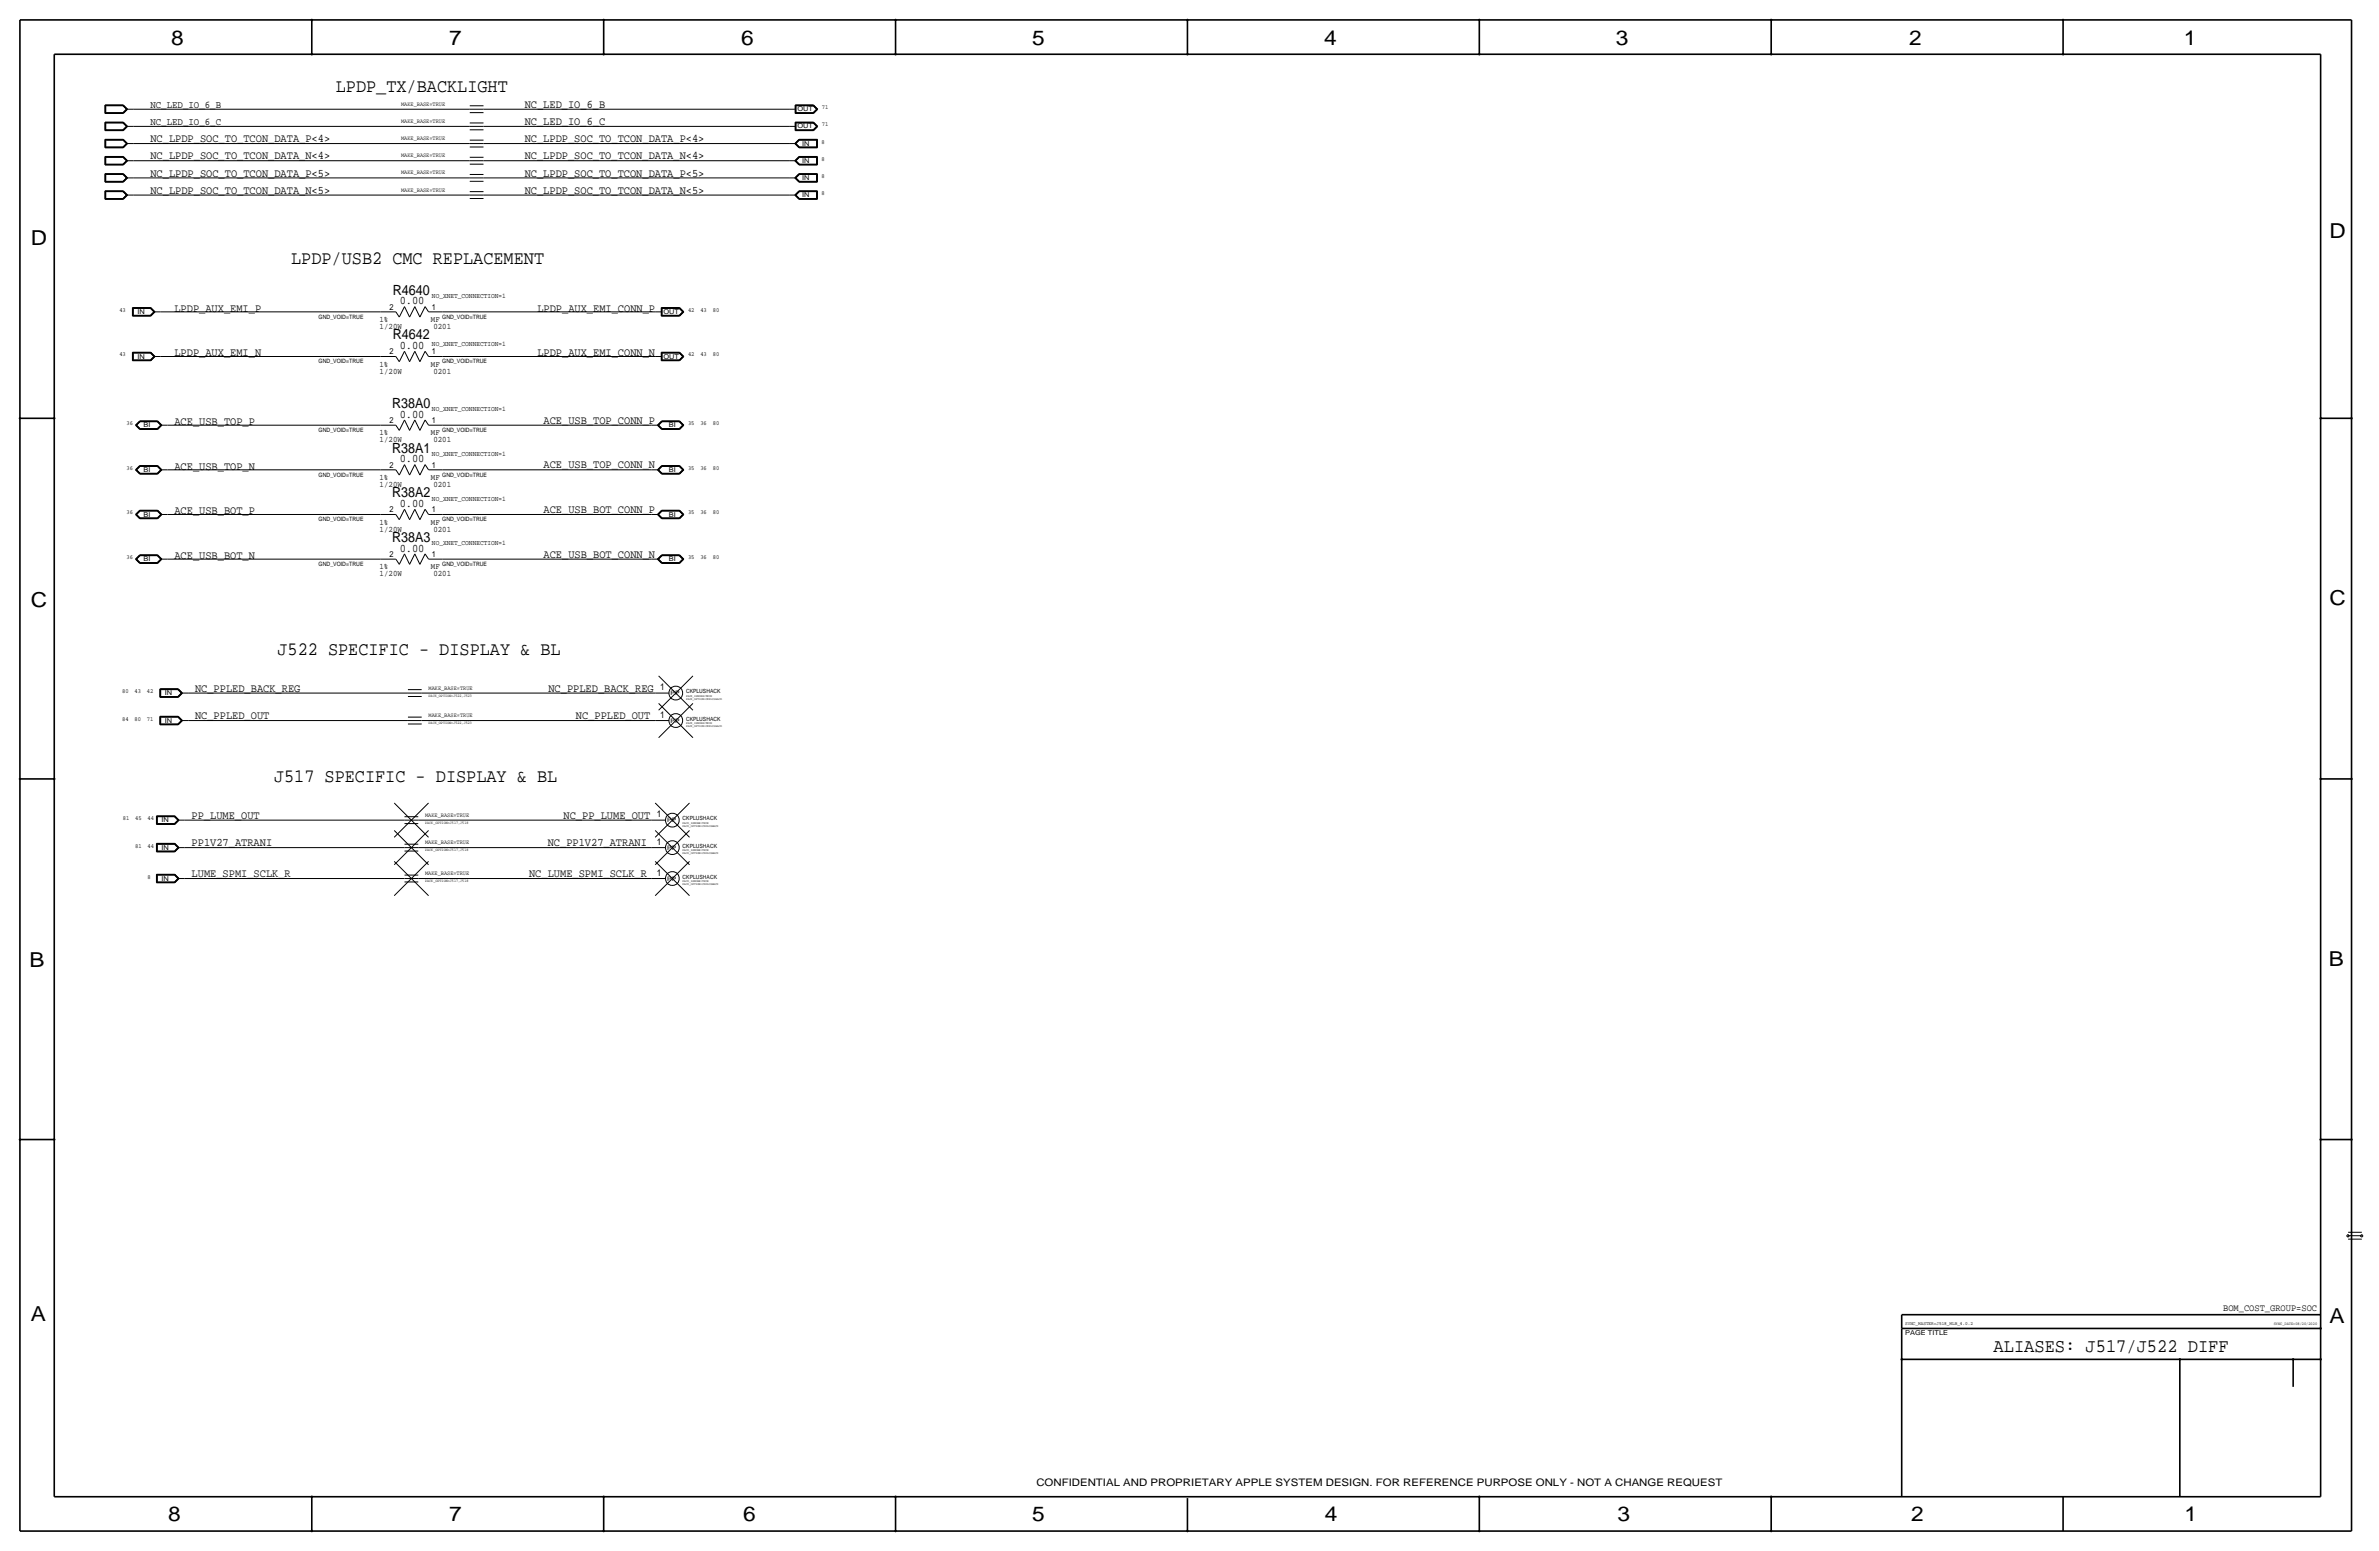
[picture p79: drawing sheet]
<svg xmlns="http://www.w3.org/2000/svg" width="880mm" height="574mm" viewBox="0 0 880 574" stroke-linecap="round" stroke-linejoin="round" font-family="sans-serif">
<defs><g id="words">
<g font-size="7.6">
<text x="63.2" y="16.5">8</text>
<text x="166.1" y="16.5">7</text>
<text x="274.1" y="16.5">6</text>
<text x="381.8" y="16.5">5</text>
<text x="489.7" y="16.5">4</text>
<text x="597.7" y="16.5">3</text>
<text x="706.1" y="16.5">2</text>
<text x="807.7" y="16.5">1</text>
<text x="861.6" y="88.1">D</text>
<text x="11.4" y="90.4">D</text>
<text x="11.4" y="224.3">C</text>
<text x="861.6" y="223.8">C</text>
<text x="10.9" y="357.6">B</text>
<text x="861.3" y="357.4">B</text>
<text x="11.4" y="488.4">A</text>
<text x="861.6" y="489.2">A</text>
<text x="62.2" y="562.6">8</text>
<text x="166.1" y="562.6">7</text>
<text x="274.8" y="562.6">6</text>
<text x="381.8" y="562.6">5</text>
<text x="490" y="562.6">4</text>
<text x="598.2" y="562.6">3</text>
<text x="706.9" y="562.6">2</text>
<text x="808" y="562.6">1</text>
</g>
<text font-size="7.1" x="737.3" y="500.1">ALIASES: J517/J522 DIFF</text>
<g font-size="7">
<text x="124.2" y="34">LPDP_TX/BACKLIGHT</text>
<text x="107.7" y="97.5">LPDP/USB2 CMC REPLACEMENT</text>
<text x="102.6" y="242.3">J522 SPECIFIC - DISPLAY &amp; BL</text>
<text x="101.3" y="289.3">J517 SPECIFIC - DISPLAY &amp; BL</text>
</g>
<g font-size="5.2">
<text x="145.3" y="109">R4640</text>
<text x="145.3" y="125.5">R4642</text>
<text x="145.1" y="150.9">R38A0</text>
<text x="145.1" y="167.4">R38A1</text>
<text x="145.1" y="183.9">R38A2</text>
<text x="145.1" y="200.4">R38A3</text>
</g>
<g font-size="4.3">
<text x="194.1" y="39.9">NC_LED_IO_6_B</text>
<text x="194.1" y="46.2">NC_LED_IO_6_C</text>
<text x="55.6" y="52.6">NC_LPDP_SOC_TO_TCON_DATA_P&lt;4&gt;</text>
<text x="194.1" y="52.6">NC_LPDP_SOC_TO_TCON_DATA_P&lt;4&gt;</text>
<text x="55.6" y="58.9">NC_LPDP_SOC_TO_TCON_DATA_N&lt;4&gt;</text>
<text x="194.1" y="58.9">NC_LPDP_SOC_TO_TCON_DATA_N&lt;4&gt;</text>
<text x="55.6" y="65.3">NC_LPDP_SOC_TO_TCON_DATA_P&lt;5&gt;</text>
<text x="194.1" y="65.3">NC_LPDP_SOC_TO_TCON_DATA_P&lt;5&gt;</text>
<text x="55.6" y="71.6">NC_LPDP_SOC_TO_TCON_DATA_N&lt;5&gt;</text>
<text x="194.1" y="71.6">NC_LPDP_SOC_TO_TCON_DATA_N&lt;5&gt;</text>
<text x="147.8" y="112.5">0.00</text>
<text x="64.5" y="115.3">LPDP_AUX_EMI_P</text>
<text x="198.7" y="115.3">LPDP_AUX_EMI_CONN_P</text>
<text x="64.5" y="131.8">LPDP_AUX_EMI_N</text>
<text x="147.8" y="129">0.00</text>
<text x="198.7" y="131.8">LPDP_AUX_EMI_CONN_N</text>
<text x="147.8" y="154.4">0.00</text>
<text x="64.5" y="157.2">ACE_USB_TOP_P</text>
<text x="201" y="156.7">ACE_USB_TOP_CONN_P</text>
<text x="64.5" y="173.7">ACE_USB_TOP_N</text>
<text x="147.8" y="170.9">0.00</text>
<text x="201" y="173.2">ACE_USB_TOP_CONN_N</text>
<text x="64.5" y="190.2">ACE_USB_BOT_P</text>
<text x="147.8" y="187.5">0.00</text>
<text x="201" y="189.7">ACE_USB_BOT_CONN_P</text>
<text x="147.8" y="204">0.00</text>
<text x="64.5" y="206.8">ACE_USB_BOT_N</text>
<text x="201" y="206.2">ACE_USB_BOT_CONN_N</text>
<text x="72.1" y="255.8">NC_PPLED_BACK_REG</text>
<text x="202.8" y="255.8">NC_PPLED_BACK_REG</text>
<text x="72.1" y="265.9">NC_PPLED_OUT</text>
<text x="213" y="265.9">NC_PPLED_OUT</text>
<text x="70.9" y="302.8">PP_LUME_OUT</text>
<text x="208.4" y="302.8">NC_PP_LUME_OUT</text>
<text x="70.9" y="312.9">PP1V27_ATRANI</text>
<text x="202.6" y="312.9">NC_PP1V27_ATRANI</text>
<text x="70.9" y="324.4">LUME_SPMI_SCLK_R</text>
<text x="195.7" y="324.4">NC_LUME_SPMI_SCLK_R</text>
</g>
<g font-size="3.8">
<text x="55.6" y="39.9">NC_LED_IO_6_B</text>
<text x="55.6" y="46.2">NC_LED_IO_6_C</text>
<text x="383.3" y="549.7">CONFIDENTIAL AND PROPRIETARY APPLE SYSTEM DESIGN. FOR REFERENCE PURPOSE ONLY - NOT A CHANGE REQUEST</text>
</g>
<text font-size="3.6" x="822.2" y="484.9">BOM_COST_GROUP=SOC</text>
<g font-size="3.5">
<text x="244.2" y="255.3">1</text>
<text x="244.2" y="265.4">1</text>
<text x="242.9" y="302.3">1</text>
<text x="242.9" y="312.4">1</text>
<text x="242.9" y="323.8">1</text>
</g>
<g font-size="3.1">
<text x="140.3" y="119.1">1%</text>
<text x="144" y="114.6">2</text>
<text x="159.4" y="119.1">MF</text>
<text x="159.8" y="114.6">1</text>
<text x="140.4" y="121.7">1/20W</text>
<text x="160.3" y="121.7">0201</text>
<text x="144" y="131.1">2</text>
<text x="159.8" y="131.1">1</text>
<text x="140.3" y="135.6">1%</text>
<text x="159.4" y="135.6">MF</text>
<text x="140.4" y="138.2">1/20W</text>
<text x="160.3" y="138.2">0201</text>
<text x="140.3" y="161">1%</text>
<text x="144" y="156.5">2</text>
<text x="159.4" y="161">MF</text>
<text x="159.8" y="156.5">1</text>
<text x="140.4" y="163.6">1/20W</text>
<text x="160.3" y="163.6">0201</text>
<text x="144" y="173">2</text>
<text x="159.8" y="173">1</text>
<text x="140.3" y="177.5">1%</text>
<text x="159.4" y="177.5">MF</text>
<text x="140.4" y="180.1">1/20W</text>
<text x="160.3" y="180.1">0201</text>
<text x="144" y="189.5">2</text>
<text x="159.8" y="189.5">1</text>
<text x="140.3" y="194.1">1%</text>
<text x="140.4" y="196.6">1/20W</text>
<text x="159.4" y="194.1">MF</text>
<text x="160.3" y="196.6">0201</text>
<text x="144" y="206">2</text>
<text x="159.8" y="206">1</text>
<text x="140.3" y="210.6">1%</text>
<text x="140.4" y="213.1">1/20W</text>
<text x="159.4" y="210.6">MF</text>
<text x="160.3" y="213.1">0201</text>
</g>
<g font-size="2.6">
<text x="159.8" y="110.2">NO_XNET_CONNECTION=1</text>
<text x="159.8" y="128">NO_XNET_CONNECTION=1</text>
<text x="159.8" y="152.1">NO_XNET_CONNECTION=1</text>
<text x="159.8" y="168.7">NO_XNET_CONNECTION=1</text>
<text x="159.8" y="185.2">NO_XNET_CONNECTION=1</text>
<text x="159.8" y="201.7">NO_XNET_CONNECTION=1</text>
</g>
<g font-size="2.5">
<text x="294.9" y="41.1">OUT</text>
<text x="294.9" y="47.5">OUT</text>
<text x="296.7" y="53.8">IN</text>
<text x="296.7" y="60.2">IN</text>
<text x="296.7" y="66.5">IN</text>
<text x="296.7" y="72.9">IN</text>
<text x="50.8" y="116.1">IN</text>
<text x="245.4" y="116.1">OUT</text>
<text x="50.8" y="132.6">IN</text>
<text x="245.4" y="132.6">OUT</text>
<text x="53.1" y="158">BI</text>
<text x="247.3" y="158">BI</text>
<text x="53.1" y="174.5">BI</text>
<text x="247.3" y="174.5">BI</text>
<text x="53.1" y="191">BI</text>
<text x="247.3" y="191">BI</text>
<text x="53.1" y="207.5">BI</text>
<text x="247.3" y="207.5">BI</text>
<text x="61" y="257">IN</text>
<text x="61" y="267.2">IN</text>
<text x="59.7" y="304">IN</text>
<text x="59.7" y="314.2">IN</text>
<text x="59.7" y="325.6">IN</text>
<text x="704.6" y="493.8">PAGE TITLE</text>
</g>
<g font-size="2.3">
<text x="304" y="40.4">71</text>
<text x="304" y="46.7">71</text>
<text x="303.8" y="53.1">8</text>
<text x="303.8" y="59.4">8</text>
<text x="303.8" y="65.8">8</text>
<text x="303.8" y="72.1">8</text>
<text x="44.1" y="115.3">43</text>
<text x="254.5" y="115.3">42</text>
<text x="259" y="115.3">43</text>
<text x="263.6" y="115.3">80</text>
<text x="44.1" y="131.8">43</text>
<text x="254.5" y="131.8">42</text>
<text x="259" y="131.8">43</text>
<text x="263.6" y="131.8">80</text>
<text x="46.8" y="157.2">36</text>
<text x="254.5" y="157.2">35</text>
<text x="259" y="157.2">36</text>
<text x="263.6" y="157.2">80</text>
<text x="46.8" y="173.7">36</text>
<text x="254.5" y="173.7">35</text>
<text x="259" y="173.7">36</text>
<text x="263.6" y="173.7">80</text>
<text x="46.8" y="190.2">36</text>
<text x="254.5" y="190.2">35</text>
<text x="259" y="190.2">36</text>
<text x="263.6" y="190.2">80</text>
<text x="46.8" y="206.8">36</text>
<text x="254.5" y="206.8">35</text>
<text x="259" y="206.8">36</text>
<text x="263.6" y="206.8">80</text>
<text x="45.2" y="256.3">80</text>
<text x="49.7" y="256.3">43</text>
<text x="54.3" y="256.3">42</text>
<text x="248" y="257">PP</text>
<text x="45.2" y="266.4">84</text>
<text x="49.7" y="266.4">80</text>
<text x="54.3" y="266.4">71</text>
<text x="248" y="267.2">PP</text>
<text x="45.4" y="303.3">81</text>
<text x="50" y="303.3">45</text>
<text x="54.6" y="303.3">44</text>
<text x="246.8" y="304">PP</text>
<text x="50" y="313.4">81</text>
<text x="54.6" y="313.4">44</text>
<text x="246.8" y="314.2">PP</text>
<text x="54.6" y="324.9">8</text>
<text x="246.8" y="325.6">PP</text>
</g>
<g font-size="2.2">
<text x="148.3" y="39.1">MAKE_BASE=TRUE</text>
<text x="148.3" y="45.5">MAKE_BASE=TRUE</text>
<text x="148.3" y="51.8">MAKE_BASE=TRUE</text>
<text x="148.3" y="58.2">MAKE_BASE=TRUE</text>
<text x="148.3" y="64.5">MAKE_BASE=TRUE</text>
<text x="148.3" y="70.9">MAKE_BASE=TRUE</text>
<text x="117.9" y="117.9">GND_VOID=TRUE</text>
<text x="163.6" y="117.9">GND_VOID=TRUE</text>
<text x="117.9" y="134.4">GND_VOID=TRUE</text>
<text x="163.6" y="134.4">GND_VOID=TRUE</text>
<text x="117.9" y="159.8">GND_VOID=TRUE</text>
<text x="163.6" y="159.8">GND_VOID=TRUE</text>
<text x="117.9" y="176.3">GND_VOID=TRUE</text>
<text x="163.6" y="176.3">GND_VOID=TRUE</text>
<text x="117.9" y="192.8">GND_VOID=TRUE</text>
<text x="163.6" y="192.8">GND_VOID=TRUE</text>
<text x="117.9" y="209.3">GND_VOID=TRUE</text>
<text x="163.6" y="209.3">GND_VOID=TRUE</text>
<text x="158.5" y="255">MAKE_BASE=TRUE</text>
<text x="158.5" y="265.2">MAKE_BASE=TRUE</text>
<text x="157.2" y="302">MAKE_BASE=TRUE</text>
<text x="157.2" y="312.2">MAKE_BASE=TRUE</text>
<text x="157.2" y="323.6">MAKE_BASE=TRUE</text>
</g>
<g font-size="2.1">
<text x="253.7" y="256.3">CKPLUSHACK</text>
<text x="253.7" y="266.4">CKPLUSHACK</text>
<text x="252.5" y="303.3">CKPLUSHACK</text>
<text x="252.5" y="313.4">CKPLUSHACK</text>
<text x="252.5" y="324.9">CKPLUSHACK</text>
</g>
<text font-size="1.8" x="704.6" y="490">SYNC_MASTER=J518_MLB_4.0.2</text>
<text font-size="1.5" x="840.9" y="490">SYNC_DATE=08/20/2020</text>
<g font-size="1.4">
<text x="158.5" y="257.6">PACK_OPTION=J522,J523</text>
<text x="158.5" y="267.7">PACK_OPTION=J522,J523</text>
<text x="157.2" y="304.5">PACK_OPTION=J517,J518</text>
<text x="157.2" y="314.7">PACK_OPTION=J517,J518</text>
<text x="157.2" y="326.1">PACK_OPTION=J517,J518</text>
</g>
<g font-size="1.1">
<text x="253.7" y="257.6">PACK_IGNORE=TRUE</text>
<text x="253.7" y="258.8">PACK_OPTION=CKPLUSHACK</text>
<text x="253.7" y="267.7">PACK_IGNORE=TRUE</text>
<text x="253.7" y="269">PACK_OPTION=CKPLUSHACK</text>
<text x="252.5" y="305.8">PACK_OPTION=CKPLUSHACK</text>
<text x="252.5" y="304.5">PACK_IGNORE=TRUE</text>
<text x="252.5" y="316">PACK_OPTION=CKPLUSHACK</text>
<text x="252.5" y="314.7">PACK_IGNORE=TRUE</text>
<text x="252.5" y="326.1">PACK_IGNORE=TRUE</text>
<text x="252.5" y="327.4">PACK_OPTION=CKPLUSHACK</text>
</g>
</g></defs>
<g fill="none" stroke="#000" stroke-width=".37">
<path d="M38.8 38.8v3.2zM38.8 38.8h6.8zM38.9 38.9h6.7zM38.9 38.9v3zM39 39h6.5zM39 39v2.8zM39.1 39.1h6.4zM39.1 39.1v2.6zM45.5 39.1l1.2 1.3zM45.5 39l1.4 1.4zM45.6 38.9l1.4 1.5zM45.6 38.8l1.6 1.6z"/>
<path d="M173.7 39.1h5.1zM294.1 38.8h6.8zM294.1 38.8v3.2zM294.2 38.9h6.6zM294.2 38.9v3zM294.3 39h6.5zM294.3 39v2.8zM294.4 39.1h6.3zM294.4 39.1v2.6zM300.7 39.1l1.3 1.3zM300.8 39l1.4 1.4zM300.8 38.9l1.5 1.5z"/>
<path d="M300.9 38.8l1.6 1.6zM38.8 57.9v3.1zM38.8 57.9h6.8zM38.8 51.5v3.2zM38.8 54.7h6.8zM38.8 51.5h6.8zM38.8 45.2v3.1zM38.8 48.3h6.8zM38.8 45.2h6.8zM38.8 42h6.8zM38.9 58h6.7zM38.9 58v2.9z"/>
<path d="M38.9 51.6h6.7zM38.9 51.6v3zM38.9 54.6h6.7zM38.9 45.3h6.7zM38.9 45.3v2.9zM38.9 48.2h6.7zM38.9 41.9h6.7zM39 58.1h6.5zM39 58.1v2.7zM39 51.7h6.5zM39 51.7v2.8zM39 54.5h6.5z"/>
<path d="M39 45.4h6.5zM39 45.4v2.7zM39 48.1h6.5zM39 41.8h6.5zM39.1 58.2h6.4zM39.1 58.2v2.5zM39.1 51.8h6.4zM39.1 51.8v2.6zM39.1 54.4h6.4zM39.1 45.5h6.4zM39.1 45.5v2.5zM39.1 48h6.4z"/>
<path d="M39.1 41.7h6.4zM45.5 58.2l1.2 1.2zM45.5 51.8l1.2 1.3zM45.5 54.4l1.2-1.3zM45.5 45.5l1.2 1.2zM45.5 48l1.2-1.3zM45.5 41.7l1.2-1.3zM45.5 58.1l1.4 1.3zM45.5 51.7l1.4 1.4zM45.5 45.4l1.4 1.3zM45.6 58l1.4 1.4zM45.6 51.6l1.4 1.5z"/>
<path d="M45.6 45.3l1.4 1.4zM45.6 57.9l1.6 1.5zM45.6 51.5l1.6 1.6zM45.6 54.7l1.6-1.6zM45.6 45.2l1.6 1.5zM45.6 48.3l1.6-1.6zM45.6 42l1.6-1.6zM46.7 59.4h2.6zM46.7 53.1h2.6zM46.7 46.7h2.6zM46.7 40.4h2.6zM46.9 59.4l-1.4 1.4z"/>
<path d="M46.9 53.1l-1.4 1.4zM46.9 46.7l-1.4 1.4zM46.9 40.4l-1.4 1.4zM47 59.4l-1.4 1.5zM47 53.1l-1.4 1.5zM47 46.7l-1.4 1.5zM47 40.4l-1.4 1.5zM49.3 40.4h124.4zM49.3 53.1h124.4zM49.3 46.7h124.4zM49.3 59.4h124.4zM173.7 48h5.1z"/>
<path d="M173.7 46.7h5.1zM173.7 45.5h5.1zM173.7 59.4h5.1zM173.7 58.2h5.1zM173.7 54.4h5.1zM173.7 53.1h5.1zM173.7 51.8h5.1zM173.7 41.7h5.1zM173.7 40.4h5.1zM178.8 40.4h113zM178.8 59.4h113zM178.8 53.1h113z"/>
<path d="M178.8 46.7h113zM291.8 59.4h2.6zM291.8 53.1h2.6zM291.8 46.7h2.6zM291.8 40.4h2.6zM293.9 59.4l1.6-1.5zM293.9 59.4l1.6 1.6zM293.9 53.1l1.6-1.6zM293.9 53.1l1.6 1.6zM294.1 59.4l1.5 1.5zM294.1 53.1l1.5 1.5zM294.1 45.2h6.8z"/>
<path d="M294.1 48.3h6.8zM294.1 45.2v3.1zM294.1 42h6.8zM294.2 45.3h6.6zM294.2 45.3v2.9zM294.2 48.2h6.6zM294.2 41.9h6.6zM294.2 59.4l1.4 1.4zM294.2 53.1l1.4 1.4zM294.3 45.4h6.5zM294.3 45.4v2.7zM294.3 48.1h6.5z"/>
<path d="M294.3 41.8h6.5zM294.4 59.4l1.3-1.2zM294.4 59.4l1.3 1.3zM294.4 53.1l1.3-1.3zM294.4 53.1l1.3 1.3zM294.4 45.5h6.3zM294.4 45.5v2.5zM294.4 48h6.3zM294.4 41.7h6.3zM295.5 57.9h6.8zM295.5 51.5h6.8zM295.5 54.7h6.8z"/>
<path d="M295.6 58l-1.5 1.4zM295.6 58h6.6zM295.6 51.6l-1.5 1.5zM295.6 51.6h6.6zM295.6 54.6h6.6zM295.6 58.1l-1.4 1.3zM295.6 58.1h6.5zM295.6 51.7l-1.4 1.4zM295.6 51.7h6.5zM295.6 54.5h6.5zM295.7 58.2h6.3zM295.7 51.8h6.3z"/>
<path d="M295.7 54.4h6.3zM300.7 45.5l1.3 1.2zM300.7 48l1.3-1.3zM300.7 41.7l1.3-1.3zM300.8 45.4l1.4 1.3zM300.8 45.3l1.5 1.4zM300.9 45.2l1.6 1.5zM300.9 48.3l1.6-1.6zM300.9 42l1.6-1.6zM302 58.2v2.5zM302 51.8v2.6zM302.1 58.1v2.7z"/>
<path d="M302.1 51.7v2.8zM302.2 46.7l-1.4 1.4zM302.2 40.4l-1.4 1.4zM302.2 58v2.9zM302.2 51.6v3zM302.3 57.9v3.1zM302.3 51.5v3.2zM302.3 46.7l-1.5 1.5zM302.3 40.4l-1.5 1.5zM38.8 64.2v3.2zM38.8 67.4h6.8zM38.8 64.2h6.8z"/>
<path d="M38.8 70.6v3.1zM38.8 73.7h6.8zM38.8 70.6h6.8zM38.8 61h6.8zM38.9 64.3h6.7zM38.9 64.3v3zM38.9 67.3h6.7zM38.9 70.7h6.7zM38.9 70.7v2.9zM38.9 73.6h6.7zM38.9 60.9h6.7zM39 64.4h6.5z"/>
<path d="M39 64.4v2.8zM39 67.2h6.5zM39 70.8h6.5zM39 70.8v2.7zM39 73.5h6.5zM39 60.8h6.5zM39.1 64.5h6.4zM39.1 64.5v2.6zM39.1 67.1h6.4zM39.1 70.9h6.4zM39.1 70.9v2.5zM39.1 73.4h6.4z"/>
<path d="M39.1 60.7h6.4zM45.5 64.5l1.2 1.3zM45.5 67.1l1.2-1.3zM45.5 70.9l1.2 1.2zM45.5 73.4l1.2-1.3zM45.5 60.7l1.2-1.3zM45.5 64.4l1.4 1.4zM45.5 70.8l1.4 1.3zM45.6 64.3l1.4 1.5zM45.6 70.7l1.4 1.4zM45.6 64.2l1.6 1.6zM45.6 67.4l1.6-1.6z"/>
<path d="M45.6 70.6l1.6 1.5zM45.6 73.7l1.6-1.6zM45.6 61l1.6-1.6zM46.7 65.8h2.6zM46.7 72.1h2.6zM46.9 65.8l-1.4 1.4zM46.9 72.1l-1.4 1.4zM47 65.8l-1.4 1.5zM47 72.1l-1.4 1.5zM49.3 72.1h124.4zM49.3 65.8h124.4zM173.7 67.1h5.1z"/>
<path d="M173.7 65.8h5.1zM173.7 64.5h5.1zM173.7 73.4h5.1zM173.7 72.1h5.1zM173.7 70.9h5.1zM173.7 60.7h5.1zM178.8 72.1h113zM178.8 65.8h113zM291.8 72.1h2.6zM291.8 65.8h2.6zM293.9 72.1l1.6-1.5zM293.9 72.1l1.6 1.6z"/>
<path d="M293.9 65.8l1.6-1.6zM293.9 65.8l1.6 1.6zM294.1 72.1l1.5 1.5zM294.1 65.8l1.5 1.5zM294.2 72.1l1.4 1.4zM294.2 65.8l1.4 1.4zM294.4 72.1l1.3-1.2zM294.4 72.1l1.3 1.3zM294.4 65.8l1.3-1.3zM294.4 65.8l1.3 1.3zM295.5 70.6h6.8zM295.5 73.7h6.8z"/>
<path d="M295.5 64.2h6.8zM295.5 67.4h6.8zM295.5 61h6.8zM295.6 70.7l-1.5 1.4zM295.6 70.7h6.6zM295.6 73.6h6.6zM295.6 64.3l-1.5 1.5zM295.6 64.3h6.6zM295.6 67.3h6.6zM295.6 60.9h6.6zM295.6 70.8l-1.4 1.3zM295.6 70.8h6.5z"/>
<path d="M295.6 73.5h6.5zM295.6 64.4l-1.4 1.4zM295.6 64.4h6.5zM295.6 67.2h6.5zM295.6 60.8h6.5zM295.7 70.9h6.3zM295.7 73.4h6.3zM295.7 64.5h6.3zM295.7 67.1h6.3zM295.7 60.7h6.3zM302 70.9v2.5zM302 64.5v2.6z"/>
<path d="M302.1 70.8v2.7zM302.1 64.4v2.8zM302.2 70.7v2.9zM302.2 64.3v3zM302.3 70.6v3.1zM302.3 64.2v3.2zM49 113.7v3.2zM49 116.9h6.8zM49 113.7h6.8zM49.1 113.8h6.6zM49.1 113.8v3zM49.1 116.8h6.6z"/>
<path d="M49.2 113.9h6.5zM49.2 113.9v2.8zM49.2 116.7h6.5zM49.3 114h6.3zM49.3 114v2.6zM49.3 116.6h6.3zM55.6 114l1.3 1.3zM55.6 116.6l1.3-1.3zM55.7 113.9l1.3 1.4zM55.7 113.8l1.5 1.5zM55.8 113.7l1.6 1.6zM55.8 116.9l1.6-1.6z"/>
<path d="M56.9 115.3h2.5zM57 115.3l-1.3 1.4zM57.2 115.3l-1.5 1.5zM59.4 115.3h81.3zM140.7 115.3h5.7zM146.4 115.3l1.3 1.9zM149.6 113.4l-1.9 3.8zM149.6 113.4l1.9 3.8zM153.4 113.4l1.9 3.8zM153.4 113.4l-1.9 3.8zM157.2 113.4l1.3 1.9zM157.2 113.4l-1.9 3.8z"/>
<path d="M158.5 115.3h5.1zM163.6 115.3h78.7zM242.3 115.3h2.6zM244.6 113.7h6.8zM244.6 116.9h6.8zM244.6 113.7v3.2zM244.7 113.8h6.6zM244.7 113.8v3zM244.7 116.8h6.6zM244.8 113.9h6.5zM244.8 113.9v2.8zM244.8 116.7h6.5z"/>
<path d="M244.9 114h6.3zM244.9 114v2.6zM244.9 116.6h6.3zM251.2 114l1.3 1.3zM251.2 116.6l1.3-1.3zM251.3 113.9l1.3 1.4zM251.3 113.8l1.5 1.5zM251.4 113.7l1.5 1.6zM251.4 116.9l1.5-1.6zM252.6 115.3l-1.3 1.4zM252.8 115.3l-1.5 1.5zM49 130.3v3.1z"/>
<path d="M49 133.4h6.8zM49 130.3h6.8zM49.1 130.4h6.6zM49.1 130.4v2.9zM49.1 133.3h6.6zM49.2 130.5h6.5zM49.2 130.5v2.7zM49.2 133.2h6.5zM49.3 130.6h6.3zM49.3 130.6v2.5zM49.3 133.1h6.3zM55.6 130.6l1.3 1.2z"/>
<path d="M55.6 133.1l1.3-1.3zM55.7 130.5l1.3 1.3zM55.7 130.4l1.5 1.4zM55.8 130.3l1.6 1.5zM55.8 133.4l1.6-1.6zM56.9 131.8h2.5zM57 131.8l-1.3 1.4zM57.2 131.8l-1.5 1.5zM59.4 131.8h81.3zM140.7 131.8h5.7zM146.4 131.8l1.3 2zM149.6 129.9l-1.9 3.9z"/>
<path d="M149.6 129.9l1.9 3.9zM153.4 129.9l1.9 3.9zM153.4 129.9l-1.9 3.9zM157.2 129.9l1.3 1.9zM157.2 129.9l-1.9 3.9zM158.5 131.8h5.1zM163.6 131.8h78.7zM242.3 131.8h2.6zM244.6 130.3h6.8zM244.6 133.4h6.8zM244.6 130.3v3.1zM244.7 130.4h6.6z"/>
<path d="M244.7 130.4v2.9zM244.7 133.3h6.6zM244.8 130.5h6.5zM244.8 130.5v2.7zM244.8 133.2h6.5zM244.9 130.6h6.3zM244.9 130.6v2.5zM244.9 133.1h6.3zM251.2 130.6l1.3 1.2zM251.3 130.5l1.3 1.3zM251.3 130.4l1.5 1.4zM251.4 130.3l1.5 1.5z"/>
<path d="M251.4 133.4l1.5-1.6zM252.5 131.8l-1.3 1.3zM252.6 131.8l-1.3 1.4zM252.8 131.8l-1.5 1.5zM50.1 157.2l1.6-1.5zM50.1 157.2l1.6 1.6zM50.2 157.2l1.5 1.5zM50.4 157.2l1.4 1.4zM50.5 157.2l1.3 1.3zM51.7 158.8h6.6zM51.7 155.7h6.6zM51.7 155.8l-1.5 1.4z"/>
<path d="M51.7 158.7h6.6zM51.7 155.8h6.6zM51.8 155.9l-1.4 1.3zM51.8 158.6h6.4zM51.8 155.9h6.4zM51.8 156l-1.3 1.2zM51.8 158.5h6.4zM51.8 156h6.4zM58.2 158.5l1.2-1.3zM58.2 156l1.2 1.2zM58.2 155.9l1.4 1.3zM58.3 155.8l1.4 1.4z"/>
<path d="M58.3 158.8l1.6-1.6zM58.3 155.7l1.6 1.5zM59.4 157.2h2.6zM59.6 157.2l-1.4 1.4zM59.7 157.2l-1.4 1.5zM62 157.2h78.7zM140.7 157.2h5.7zM146.4 157.2l1.3 2zM149.6 155.3l-1.9 3.9zM149.6 155.3l1.9 3.9zM153.4 155.3l1.9 3.9zM153.4 155.3l-1.9 3.9z"/>
<path d="M157.2 155.3l1.3 1.9zM157.2 155.3l-1.9 3.9zM158.5 157.2h5.1zM163.6 157.2h77.4zM241 157.2h2.6zM243.1 157.2l1.6 1.6zM243.1 157.2l1.6-1.5zM243.3 157.2l1.5 1.5zM243.4 157.2l1.4 1.4zM243.6 157.2l1.3 1.3zM244.7 158.8h6.7zM244.7 155.7h6.7z"/>
<path d="M244.8 158.7h6.5zM244.8 155.8h6.5zM244.8 155.8l-1.5 1.4zM244.8 158.6h6.5zM244.8 155.9h6.5zM244.8 155.9l-1.4 1.3zM244.9 158.5h6.3zM244.9 156h6.3zM244.9 156l-1.3 1.2zM251.2 156l1.3 1.2zM251.2 158.5l1.3-1.3zM251.3 155.9l1.3 1.3z"/>
<path d="M251.3 155.8l1.5 1.4zM251.4 155.7l1.5 1.5zM251.4 158.8l1.5-1.6zM252.6 157.2l-1.3 1.4zM252.8 157.2l-1.5 1.5zM50.1 173.7l1.6-1.5zM50.1 173.7l1.6 1.6zM50.2 173.7l1.5 1.5zM50.4 173.7l1.4 1.4zM50.5 173.7l1.3-1.2zM50.5 173.7l1.3 1.3zM51.7 175.3h6.6z"/>
<path d="M51.7 172.2h6.6zM51.7 172.3l-1.5 1.4zM51.7 175.2h6.6zM51.7 172.3h6.6zM51.8 172.4l-1.4 1.3zM51.8 175.1h6.4zM51.8 172.4h6.4zM51.8 175h6.4zM51.8 172.5h6.4zM58.2 175l1.2-1.3zM58.2 172.5l1.2 1.2zM58.2 172.4l1.4 1.3z"/>
<path d="M58.3 172.3l1.4 1.4zM58.3 175.3l1.6-1.6zM58.3 172.2l1.6 1.5zM59.4 173.7h2.6zM59.6 173.7l-1.4 1.4zM59.7 173.7l-1.4 1.5zM62 173.7h78.7zM140.7 173.7h5.7zM146.4 173.7l1.3 2zM149.6 171.8l-1.9 3.9zM149.6 171.8l1.9 3.9zM153.4 171.8l1.9 3.9z"/>
<path d="M153.4 171.8l-1.9 3.9zM157.2 171.8l1.3 1.9zM157.2 171.8l-1.9 3.9zM158.5 173.7h5.1zM163.6 173.7h77.4zM241 173.7h2.6zM243.1 173.7l1.6 1.6zM243.1 173.7l1.6-1.5zM243.3 173.7l1.5 1.5zM243.4 173.7l1.4 1.4zM243.6 173.7l1.3 1.3zM243.6 173.7l1.3-1.2z"/>
<path d="M244.7 175.3h6.7zM244.7 172.2h6.7zM244.8 175.2h6.5zM244.8 172.3h6.5zM244.8 172.3l-1.5 1.4zM244.8 175.1h6.5zM244.8 172.4h6.5zM244.8 172.4l-1.4 1.3zM244.9 175h6.3zM244.9 172.5h6.3zM251.2 172.5l1.3 1.2zM251.2 175l1.3-1.3z"/>
<path d="M251.3 172.4l1.3 1.3zM251.3 172.3l1.5 1.4zM251.4 172.2l1.5 1.5zM251.4 175.3l1.5-1.6zM252.6 173.7l-1.3 1.4zM252.8 173.7l-1.5 1.5zM50.1 190.2l1.6-1.5zM50.1 190.2l1.6 1.6zM50.2 190.2l1.5 1.5zM50.4 190.2l1.4 1.4zM50.5 190.2l1.3-1.2zM50.5 190.2l1.3 1.3z"/>
<path d="M51.7 191.8h6.6zM51.7 188.7h6.6zM51.7 188.8l-1.5 1.4zM51.7 191.7h6.6zM51.7 188.8h6.6zM51.8 188.9l-1.4 1.3zM51.8 191.6h6.4zM51.8 188.9h6.4zM51.8 191.5h6.4zM51.8 189h6.4zM58.2 191.5l1.2-1.3zM58.2 189l1.2 1.2z"/>
<path d="M58.2 188.9l1.4 1.3zM58.3 188.8l1.4 1.4zM58.3 191.8l1.6-1.6zM58.3 188.7l1.6 1.5zM59.4 190.2h2.6zM59.6 190.2l-1.4 1.4zM59.7 190.2l-1.4 1.5zM62 190.2h78.7zM140.7 190.2h5.7zM146.4 190.2l1.3 2zM149.6 188.3l-1.9 3.9zM149.6 188.3l1.9 3.9z"/>
<path d="M153.4 188.3l1.9 3.9zM153.4 188.3l-1.9 3.9zM157.2 188.3l1.3 1.9zM157.2 188.3l-1.9 3.9zM158.5 190.2h5.1zM163.6 190.2h77.4zM241 190.2h2.6zM243.1 190.2l1.6 1.6zM243.1 190.2l1.6-1.5zM243.3 190.2l1.5 1.5zM243.4 190.2l1.4 1.4zM243.6 190.2l1.3 1.3z"/>
<path d="M243.6 190.2l1.3-1.2zM244.7 191.8h6.7zM244.7 188.7h6.7zM244.8 191.7h6.5zM244.8 188.8h6.5zM244.8 188.8l-1.5 1.4zM244.8 191.6h6.5zM244.8 188.9h6.5zM244.8 188.9l-1.4 1.3zM244.9 191.5h6.3zM244.9 189h6.3zM251.2 189l1.3 1.2z"/>
<path d="M251.2 191.5l1.3-1.3zM251.3 188.9l1.3 1.3zM251.3 188.8l1.5 1.4zM251.4 188.7l1.5 1.5zM251.4 191.8l1.5-1.6zM252.6 190.2l-1.3 1.4zM252.8 190.2l-1.5 1.5zM50.1 206.8l1.6-1.6zM50.1 206.8l1.6 1.5zM50.2 206.8l1.5 1.4zM50.4 206.8l1.4 1.3zM50.5 206.8l1.3-1.3z"/>
<path d="M50.5 206.8l1.3 1.2zM51.7 208.3h6.6zM51.7 205.2h6.6zM51.7 205.3l-1.5 1.5zM51.7 208.2h6.6zM51.7 205.3h6.6zM51.8 205.4l-1.4 1.4zM51.8 208.1h6.4zM51.8 205.4h6.4zM51.8 208h6.4zM51.8 205.5h6.4zM58.2 205.5l1.2 1.3z"/>
<path d="M58.2 205.4l1.4 1.4zM58.3 205.3l1.4 1.5zM58.3 208.3l1.6-1.5zM58.3 205.2l1.6 1.6zM59.4 206.8l-1.2 1.2zM59.4 206.8h2.6zM59.6 206.8l-1.4 1.3zM59.7 206.8l-1.4 1.4zM62 206.8h78.7zM140.7 206.8h5.7zM146.4 206.8l1.3 1.9zM149.6 204.8l-1.9 3.9z"/>
<path d="M149.6 204.8l1.9 3.9zM153.4 204.8l1.9 3.9zM153.4 204.8l-1.9 3.9zM157.2 204.8l1.3 2zM157.2 204.8l-1.9 3.9zM158.5 206.8h5.1zM163.6 206.8h77.4zM241 206.8h2.6zM243.1 206.8l1.6 1.5zM243.1 206.8l1.6-1.6zM243.3 206.8l1.5 1.4zM243.4 206.8l1.4 1.3z"/>
<path d="M243.6 206.8l1.3 1.2zM243.6 206.8l1.3-1.3zM244.7 208.3h6.7zM244.7 205.2h6.7zM244.8 208.2h6.5zM244.8 205.3h6.5zM244.8 205.3l-1.5 1.5zM244.8 208.1h6.5zM244.8 205.4h6.5zM244.8 205.4l-1.4 1.4zM244.9 208h6.3zM244.9 205.5h6.3z"/>
<path d="M251.2 205.5l1.3 1.3zM251.3 205.4l1.3 1.4zM251.3 205.3l1.5 1.5zM251.4 205.2l1.5 1.6zM251.4 208.3l1.5-1.5zM252.5 206.8l-1.3 1.2zM252.6 206.8l-1.3 1.3zM252.8 206.8l-1.5 1.4zM59.1 254.7v3.2zM59.1 257.9h6.8zM59.1 254.7h6.8zM59.2 254.8h6.7z"/>
<path d="M59.2 254.8v3zM59.2 257.8h6.7zM59.3 254.9h6.5zM59.3 254.9v2.8zM59.3 257.7h6.5zM59.4 255h6.4zM59.4 255v2.6zM59.4 257.6h6.4zM65.8 255l1.3 1.3zM65.8 254.9l1.4 1.4zM65.8 257.7l1.4-1.4zM65.9 254.8l1.5 1.5z"/>
<path d="M65.9 254.7l1.6 1.6zM67.1 256.3h2.5zM67.1 256.3l-1.3 1.3zM67.4 256.3l-1.5 1.5zM67.5 256.3l-1.6 1.6zM69.6 256.3h81.3zM150.9 257.6h5.1zM150.9 256.3h5.1zM150.9 255h5.1zM156 256.3h86.3zM242.3 256.3h5.1zM243.6 249.9l12.7 12.7z"/>
<path d="M256.3 249.9l-12.7 12.7zM59.1 264.9v3.1zM59.1 268h6.8zM59.1 264.9h6.8zM59.2 265h6.7zM59.2 265v2.9zM59.2 267.9h6.7zM59.3 265.1h6.5zM59.3 265.1v2.7zM59.3 267.8h6.5zM59.4 265.2h6.4zM59.4 265.2v2.5z"/>
<path d="M59.4 267.7h6.4zM65.8 265.2l1.3 1.2zM65.8 267.7l1.3-1.3zM65.8 265.1l1.4 1.3zM65.8 267.8l1.4-1.4zM65.9 265l1.5 1.4zM65.9 267.9l1.5-1.5zM65.9 264.9l1.6 1.5zM65.9 268l1.6-1.6zM67.1 266.4h2.5zM69.6 266.4h81.3zM150.9 267.7h5.1z"/>
<path d="M150.9 266.4h5.1zM150.9 265.2h5.1zM156 266.4h86.3zM242.3 266.4h5.1zM243.6 260.1l12.7 12.7zM256.3 260.1l-12.7 12.7zM145.8 296.9l12.7 12.7zM158.5 296.9l-12.7 12.7zM242.3 296.9l12.7 12.7zM255 296.9l-12.7 12.7zM57.9 311.9v3.1zM57.9 315h6.8z"/>
<path d="M57.9 311.9h6.8zM57.9 301.7v3.2zM57.9 304.9h6.8zM57.9 301.7h6.8zM58 312h6.6zM58 312v2.9zM58 314.9h6.6zM58 301.8h6.6zM58 301.8v2.9zM58 304.7h6.6zM58.1 312.1h6.5zM58.1 312.1v2.7z"/>
<path d="M58.1 314.8h6.5zM58.1 301.9h6.5zM58.1 301.9v2.7zM58.1 304.6h6.5zM58.2 312.2h6.3zM58.2 312.2v2.5zM58.2 314.7h6.3zM58.2 302h6.3zM58.2 302v2.5zM58.2 304.5h6.3zM64.5 312.2l1.3 1.2zM64.5 302l1.3 1.3z"/>
<path d="M64.6 312.1l1.3 1.3zM64.6 314.8l1.3-1.4zM64.6 301.9l1.3 1.4zM64.6 304.6l1.3-1.3zM64.6 312l1.5 1.4zM64.6 301.8l1.5 1.5zM64.7 311.9l1.5 1.5zM64.7 301.7l1.5 1.6zM64.7 304.9l1.5-1.6zM65.8 313.4h2.5zM65.8 313.4l-1.3 1.3zM65.8 303.3h2.5z"/>
<path d="M65.8 303.3l-1.3 1.2zM66.1 313.4l-1.5 1.5zM66.1 303.3l-1.5 1.4zM66.2 313.4l-1.5 1.6zM68.3 313.4h81.3zM68.3 303.3h81.3zM145.8 318.5l12.7 12.7zM145.8 307.1l12.7 12.7zM149.6 312.2h5.1zM149.6 313.4h5.1zM149.6 314.7h5.1zM149.6 302h5.1z"/>
<path d="M149.6 303.3h5.1zM149.6 304.5h5.1zM154.7 303.3h86.3zM154.7 313.4h86.3zM158.5 307.1l-12.7 12.7zM241 303.3h5.1zM241 313.4h5.1zM242.3 318.5l12.7 12.7zM242.3 307.1l12.7 12.7zM255 318.5l-12.7 12.7zM255 307.1l-12.7 12.7zM57.9 323.3v3.1z"/>
<path d="M57.9 326.4h6.8zM57.9 323.3h6.8zM58 323.4h6.6zM58 323.4v2.9zM58 326.3h6.6zM58.1 323.5h6.5zM58.1 323.5v2.7zM58.1 326.2h6.5zM58.2 323.6h6.3zM58.2 323.6v2.5zM58.2 326.1h6.3zM64.5 323.6l1.3 1.3z"/>
<path d="M64.5 326.1l1.3-1.2zM64.6 323.5l1.3 1.4zM64.6 326.2l1.3-1.3zM64.6 323.4l1.5 1.5zM64.7 323.3l1.5 1.6zM64.7 326.4l1.5-1.5zM65.8 324.9h2.5zM66.1 324.9l-1.5 1.4zM68.3 324.9h81.3zM145.8 331.2l12.7-12.7zM149.6 323.6h5.1zM149.6 324.9h5.1z"/>
<path d="M149.6 326.1h5.1zM154.7 324.9h86.3zM241 324.9h5.1zM867.9 457l.5 .5zM868.4 456.5l-.5 .5zM868.4 456.5l.5 .5zM868.4 458.2h5.1zM868.4 456.9h5.1zM868.4 455.7h5.1zM868.9 457l-.5 .5zM872.9 457l.6 .5zM873.5 456.5l-.6 .5z"/>
<path d="M873.5 456.5l.5 .5zM874 457l-.5 .5z"/>
<circle cx="249.9" cy="256.3" r="2.56"/>
<circle cx="249.9" cy="266.5" r="2.56"/>
<circle cx="248.7" cy="303.3" r="2.56"/>
<circle cx="248.7" cy="313.5" r="2.56"/>
<circle cx="248.7" cy="324.9" r="2.56"/>
</g>
<g fill="none" stroke="#000" stroke-width=".6">
<path d="M7.4 7.4v558.8zM7.4 7.4h862.3zM115.3 7.4v12.7zM223.3 7.4v12.7zM331.2 7.4v12.7zM439.2 7.4v12.7zM547.1 7.4v12.7zM655.1 7.4v12.7zM763 7.4v12.7zM869.7 7.4v558.8zM20.1 20.1v533.4zM20.1 20.1h838.2z"/>
<path d="M858.3 20.1v533.4zM7.4 154.7h12.7zM858.3 154.7h11.4zM7.4 288h12.7zM858.3 288h11.4zM7.4 421.4h12.7zM858.3 421.4h11.4zM703.3 486.2h155zM703.3 486.2v5zM703.3 491.2h155zM703.3 491.2v62.3zM703.3 502.7h155z"/>
<path d="M806.2 502.7v50.8zM848.1 502.7v10.1zM20.1 553.5h838.2zM115.3 553.5v12.7zM223.3 553.5v12.7zM331.2 553.5v12.7zM439.2 554v12.2zM547.1 553.5v12.7zM655.1 553.5v12.7zM763 553.5v12.7zM7.4 566.2h862.3z"/>
</g>
<g fill="#000" stroke="#000" stroke-width=".37">
<path d="M115.1 7.2h.4v.3h-.4zM115.1 19.9h.4v.3h-.4zM223.1 7.2h.4v.3h-.4zM223.1 19.9h.4v.3h-.4zM331 19.9h.4v.3h-.4zM331 7.2h.4v.3h-.4zM439 7.2h.4v.3h-.4zM439 19.9h.4v.3h-.4zM546.9 7.2h.4v.3h-.4zM546.9 19.9h.4v.3h-.4zM654.9 19.9h.4v.3h-.4zM654.9 7.2h.4v.3h-.4z"/>
<path d="M762.8 19.9h.4v.3h-.4zM762.8 7.2h.4v.3h-.4zM7.2 154.5h.4v.4h-.4zM19.9 154.5h.4v.4h-.4zM858.1 154.5h.4v.4h-.4zM869.5 154.5h.4v.4h-.4zM7.2 287.9h.4v.3h-.4zM19.9 287.9h.4v.3h-.4zM858.1 287.9h.4v.3h-.4zM869.5 287.9h.4v.3h-.4zM7.2 421.2h.4v.4h-.4zM19.9 421.2h.4v.4h-.4z"/>
<path d="M858.1 421.2h.4v.4h-.4zM869.5 421.2h.4v.4h-.4zM858.1 491.1h.4v.3h-.4zM703.1 502.5h.4v.3h-.4zM806 502.5h.4v.3h-.4zM847.9 502.5h.4v.3h-.4zM858.1 502.5h.4v.3h-.4zM115.1 553.3h.4v.3h-.4zM223.1 553.3h.4v.3h-.4zM331 553.3h.4v.3h-.4zM546.9 553.3h.4v.3h-.4zM654.9 553.3h.4v.3h-.4z"/>
<path d="M115.1 566h.4v.3h-.4zM223.1 566h.4v.3h-.4zM331 566h.4v.3h-.4zM439 566h.4v.3h-.4zM546.9 566h.4v.3h-.4zM654.9 566h.4v.3h-.4z"/>
</g>
<use href="#words"/>
</svg>
